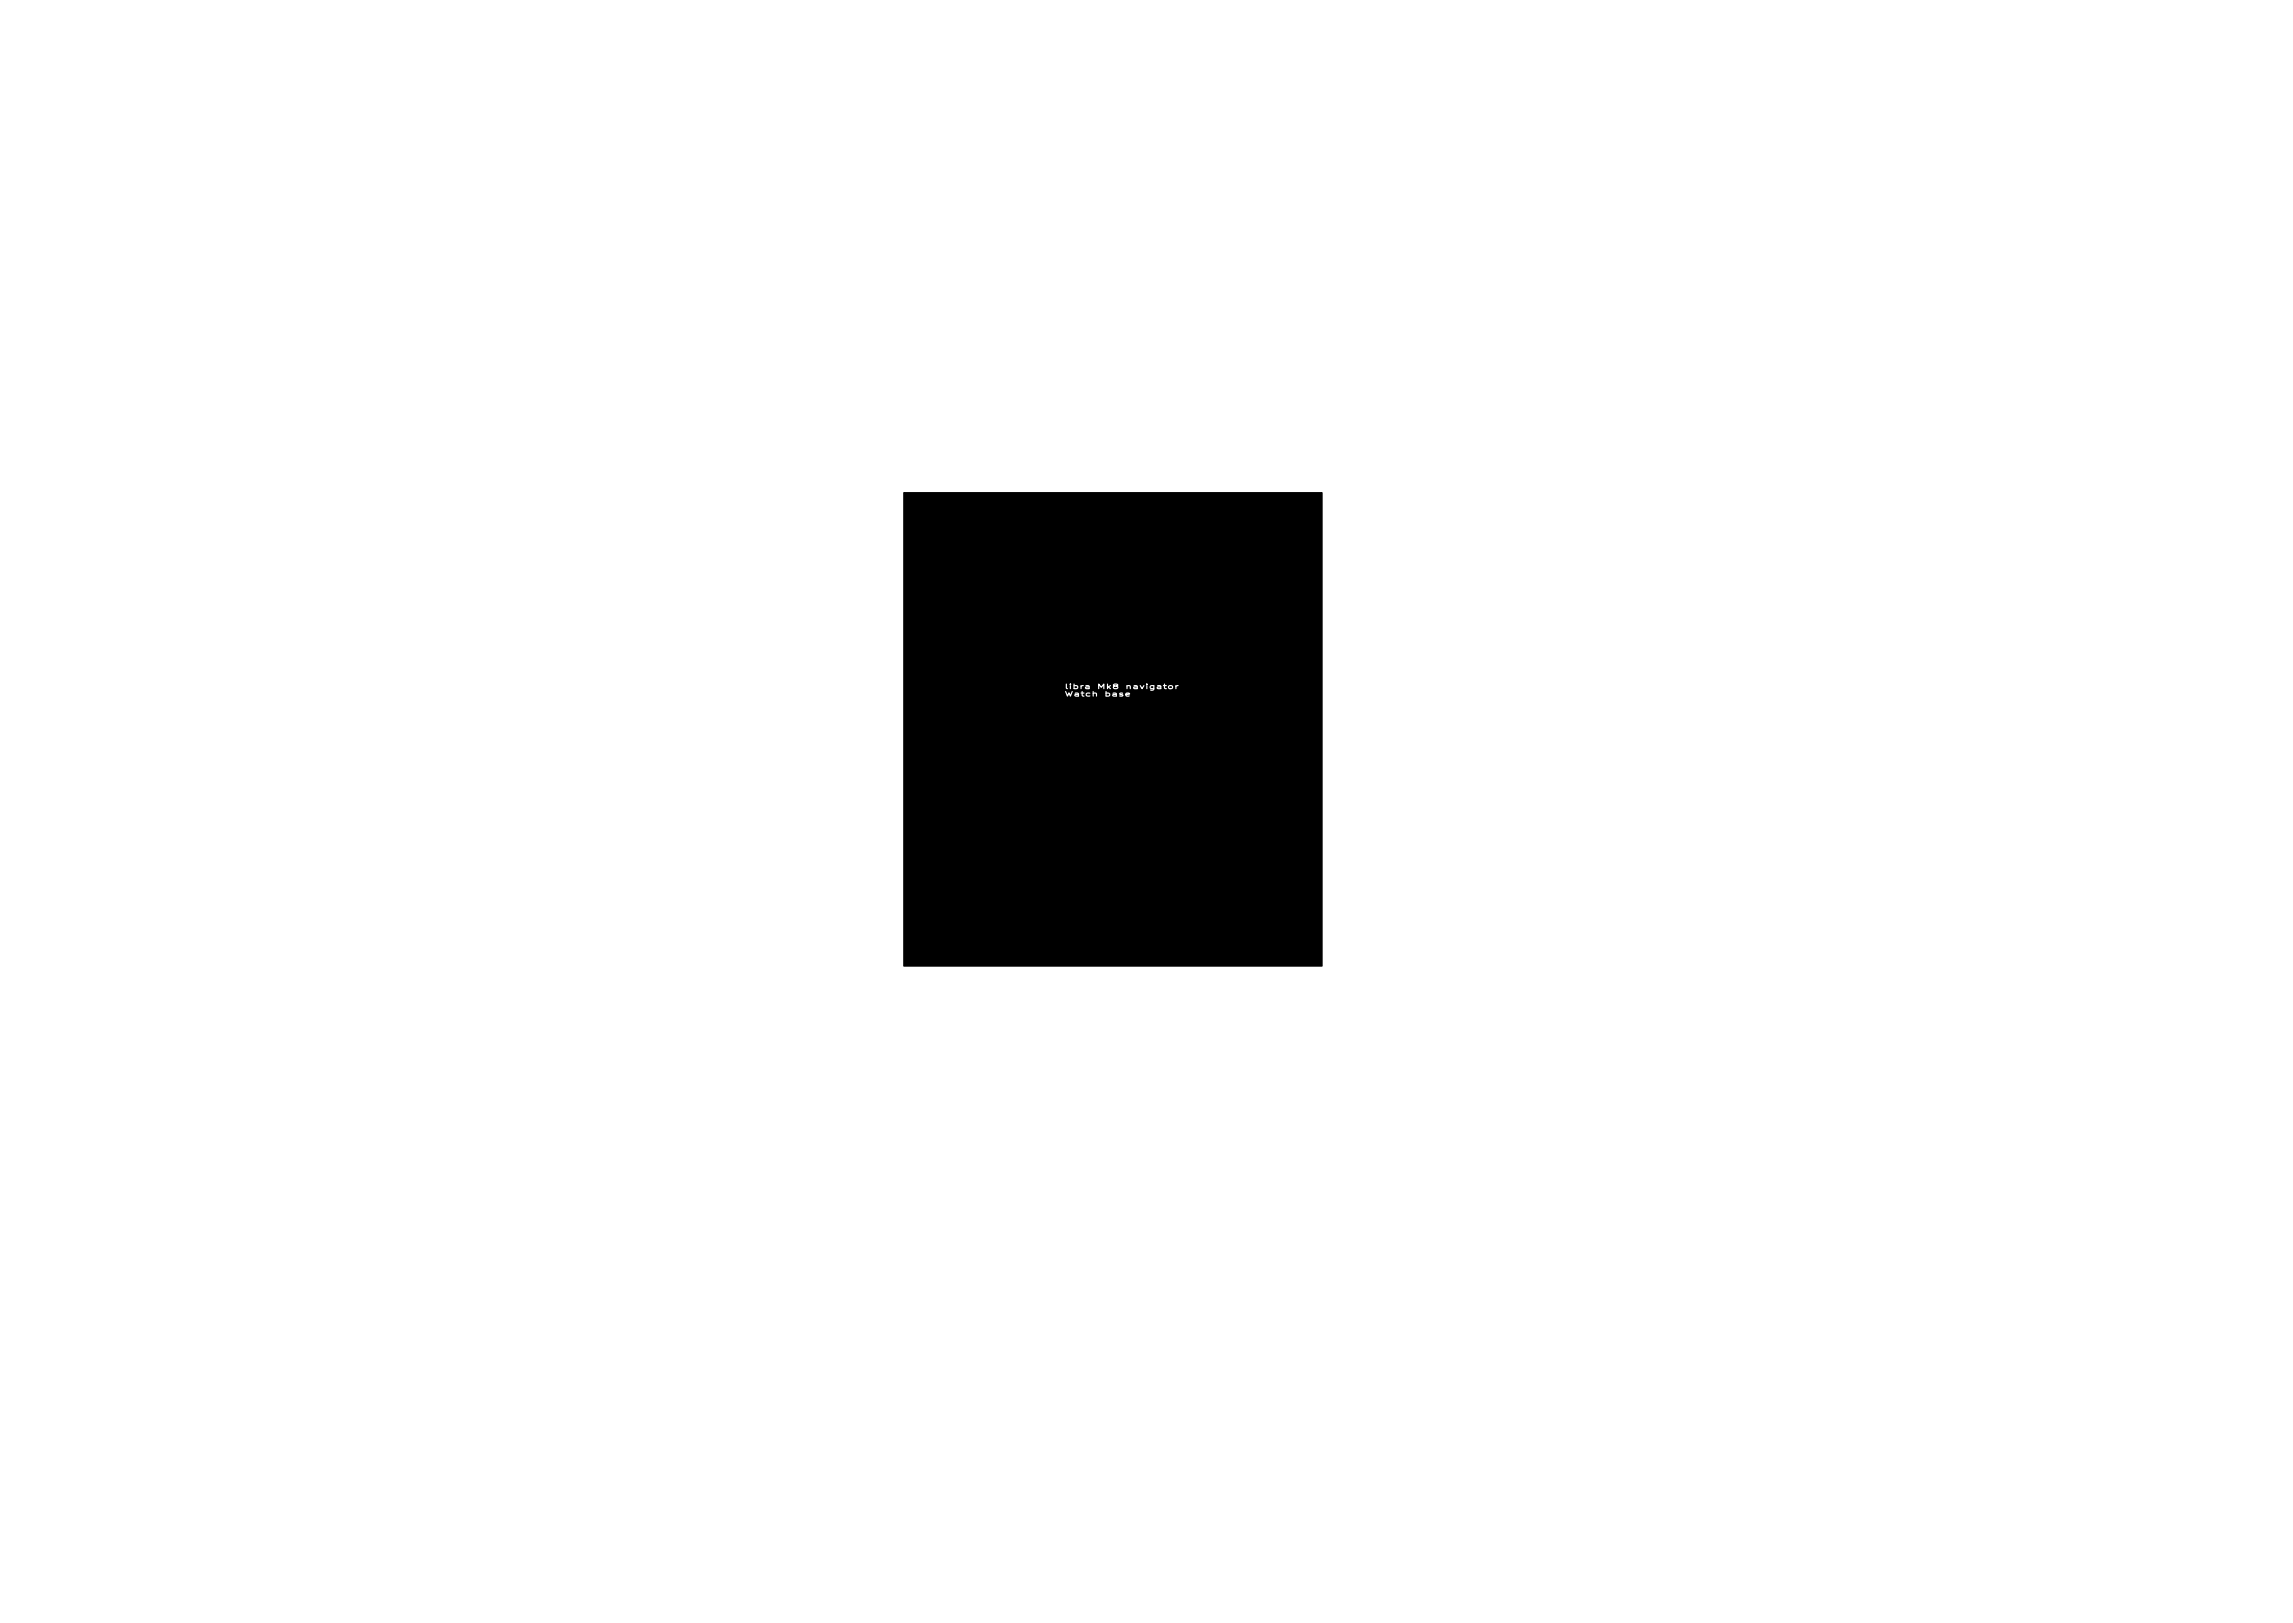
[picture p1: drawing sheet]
<svg xmlns="http://www.w3.org/2000/svg" width="297mm" height="210mm" viewBox="0 0 297 210" stroke-linecap="round" stroke-linejoin="round" font-family="sans-serif">
<defs><g id="words">
<g font-size=".8" fill="#fff">
<text x="137.8" y="89.2">libra Mk8 navigator</text>
<text x="137.8" y="90.2">Watch base</text>
</g>
</g></defs>
<path d="M117.1 63.8h54.2v61.4h-54.2z" fill="#000" stroke="#000" stroke-width=".13"/>
<g fill="none" stroke="#fff" stroke-width=".15">
<path d="M145.8 90l.5-.1v-.1h-.3l-.2 .1 .1 .3h.4M150.7 88.8h.4M150.8 88.6v.5l.3 .1M152.3 88.8v.4M152.6 88.8l-.3 .1"/>
<circle cx="151.6" cy="89" r=".24"/>
</g>
<use href="#words"/>
</svg>
